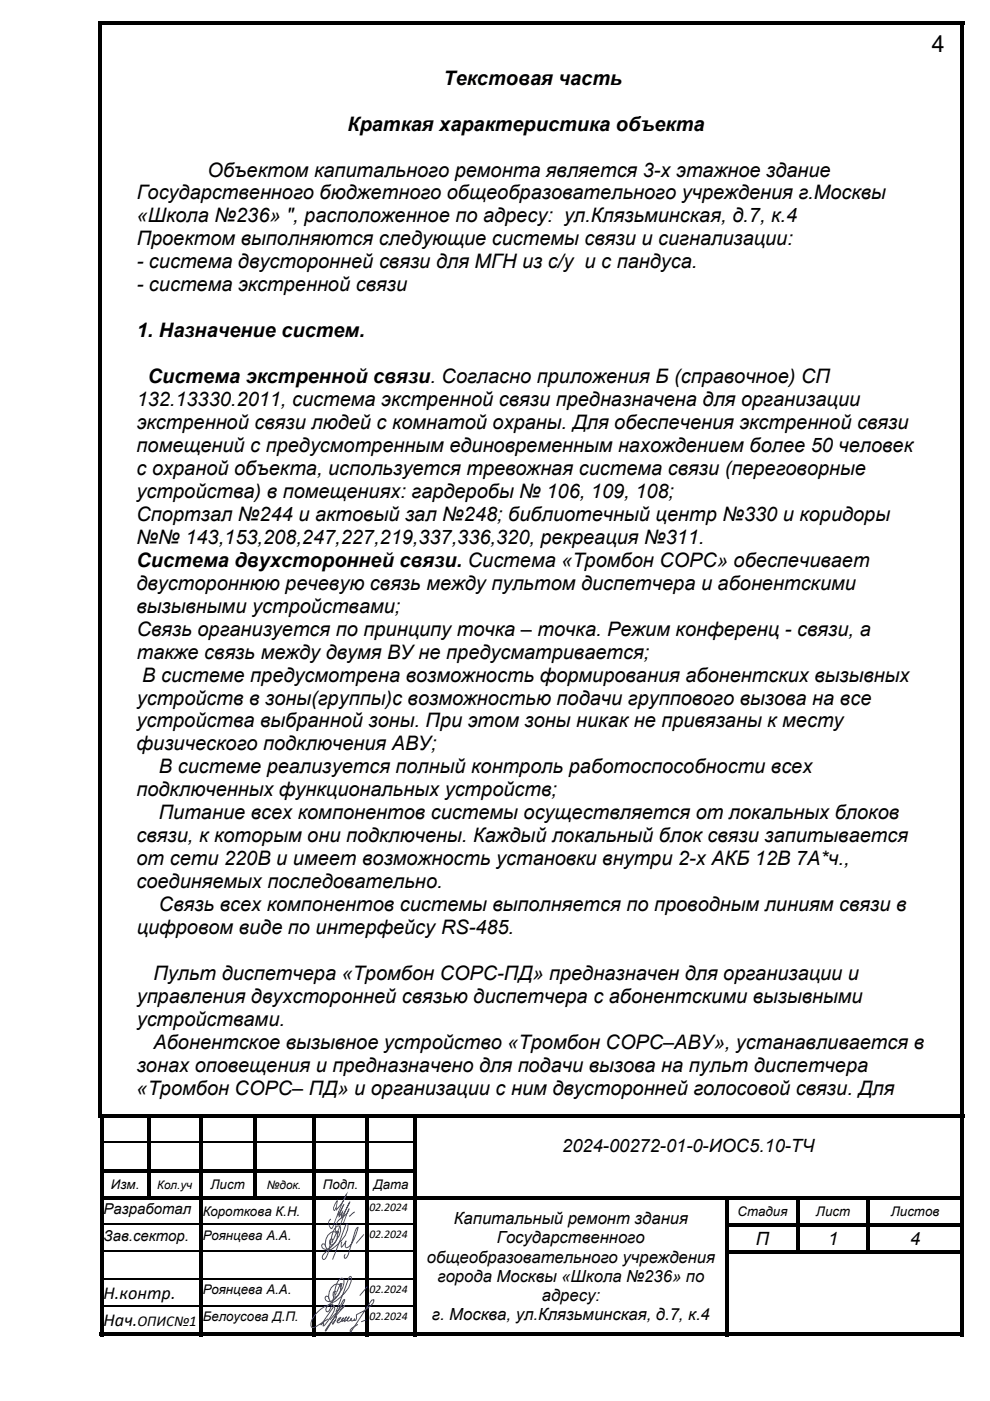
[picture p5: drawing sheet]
<svg xmlns="http://www.w3.org/2000/svg" width="210mm" height="297mm" viewBox="0 0 210 297" stroke-linecap="round" stroke-linejoin="round" font-family="sans-serif">
<defs><g id="words">
<text font-size="4.9" x="197.7" y="11.1">4</text>
<g font-size="4.2">
<text x="94.1" y="17.9">Текстовая часть</text>
<text x="73.7" y="27.7">Краткая характеристика объекта</text>
<text x="44" y="37.4">Объектом капитального ремонта является 3-х этажное здание</text>
<text x="29" y="47.2">«Школа №236» &quot;, расположенное по адресу: ул.Клязьминская, д.7, к.4</text>
<text x="29" y="42.3">Государственного бюджетного общеобразовательного учреждения г.Москвы</text>
<text x="29" y="52">Проектом выполняются следующие системы связи и сигнализации:</text>
<text x="29" y="56.9">- система двусторонней связи для МГН из с/у и с пандуса.</text>
<text x="29" y="61.7">- система экстренной связи</text>
<text x="29" y="71.5">1. Назначение систем.</text>
<text x="31.4" y="81.2">Система экстренной связи. Согласно приложения Б (справочное) СП</text>
<text x="29" y="86.1">132.13330.2011, система экстренной связи предназначена для организации</text>
<text x="29" y="95.8">помещений с предусмотренным единовременным нахождением более 50 человек</text>
<text x="29" y="91">экстренной связи людей с комнатой охраны. Для обеспечения экстренной связи</text>
<text x="29" y="100.7">с охраной объекта, используется тревожная система связи (переговорные</text>
<text x="29" y="105.6">устройства) в помещениях: гардеробы № 106, 109, 108;</text>
<text x="29" y="110.4">Спортзал №244 и актовый зал №248; библиотечный центр №330 и коридоры</text>
<text x="29" y="115.3">№№ 143,153,208,247,227,219,337,336,320, рекреация №311.</text>
<text x="29" y="125">двустороннюю речевую связь между пультом диспетчера и абонентскими</text>
<text x="29" y="120.2">Система двухсторонней связи. Система «Тромбон СОРС» обеспечивает</text>
<text x="29" y="129.9">вызывными устройствами;</text>
<text x="29" y="134.8">Связь организуется по принципу точка – точка. Режим конференц - связи, а</text>
<text x="29" y="139.6">также связь между двумя ВУне предусматривается;</text>
<text x="29" y="149.4">устройств в зоны(группы)с возможностью подачи группового вызова на все</text>
<text x="30.2" y="144.5">В системе предусмотрена возможность формирования абонентских вызывных</text>
<text x="29" y="154.2">устройства выбранной зоны. При этом зоны никак не привязаны к месту</text>
<text x="29" y="159.1">физического подключения АВУ;</text>
<text x="33.7" y="164">В системе реализуется полный контроль работоспособности всех</text>
<text x="29" y="168.8">подключенных функциональных устройств;</text>
<text x="33.7" y="173.7">Питание всех компонентов системы осуществляется от локальных блоков</text>
<text x="29" y="178.6">связи, к которым они подключены. Каждый локальный блок связи запитывается</text>
<text x="29" y="183.5">от сети 220В и имеет возможность установки внутри 2-х АКБ 12В 7А*ч.,</text>
<text x="29" y="188.3">соединяемых последовательно.</text>
<text x="33.7" y="193.2">Связь всех компонентов системы выполняется по проводным линиям связи в</text>
<text x="29" y="198.1">цифровом виде по интерфейсу RS-485.</text>
<text x="32.6" y="207.8">Пульт диспетчера «Тромбон СОРС-ПД» предназначен для организации и</text>
<text x="29" y="212.7">управления двухсторонней связью диспетчера с абонентскими вызывными</text>
<text x="29" y="217.5">устройствами.</text>
<text x="29" y="227.3">зонах оповещения и предназначено для подачи вызова на пульт диспетчера</text>
<text x="32.6" y="222.4">Абонентское вызывное устройство «Тромбон СОРС–АВУ», устанавливается в</text>
<text x="29" y="232.1">«Тромбон СОРС– ПД» и организации с ним двусторонней голосовой связи. Для</text>
</g>
<g font-size="3.9">
<text x="119.3" y="244.3">2024-00272-01-0-ИОС5.10-ТЧ</text>
<text x="160.3" y="264.1">П</text>
<text x="175.6" y="264.1">1</text>
<text x="193" y="264.1">4</text>
<text x="22" y="275.4">Н.контр.</text>
<text x="22" y="281.2">Нач.</text>
</g>
<g font-size="3.5">
<text x="96.2" y="259.6">Капитальный ремонт здания</text>
<text x="105.4" y="263.6">Государственного</text>
<text x="90.5" y="267.7">общеобразовательного учреждения</text>
<text x="92.8" y="271.7">города Москвы «Школа №236» по</text>
<text x="114.9" y="275.8">адресу:</text>
<text x="91.6" y="279.8">г. Москва, ул.Клязьминская, д.7, к.4</text>
</g>
<g font-size="3.2">
<text x="22" y="257.3">Разработал</text>
<text x="22" y="263.1">Зав.сектор.</text>
<text x="29.2" y="281.2">ОПИС№1</text>
</g>
<g font-size="2.8">
<text x="23.5" y="252.1">Изм.</text>
<text x="43" y="257.9">Короткова К.Н.</text>
<text x="44.7" y="252.1">Лист</text>
<text x="68.5" y="252.1">Подп.</text>
<text x="79.2" y="252.1">Дата</text>
<text x="156.4" y="257.9">Стадия</text>
<text x="173.1" y="257.9">Лист</text>
<text x="189" y="257.9">Листов</text>
<text x="43" y="262.8">Роянцева А.А.</text>
<text x="43" y="274.4">Роянцева А.А.</text>
<text x="43" y="280.2">Белоусова Д.П.</text>
</g>
<g font-size="2.5">
<text x="33.4" y="252">Кол.уч</text>
<text x="56.6" y="252">№док.</text>
<text x="78.4" y="256.7">02.2024</text>
<text x="78.4" y="262.5">02.2024</text>
<text x="78.4" y="274.1">02.2024</text>
<text x="78.4" y="279.9">02.2024</text>
</g>
</g></defs>
<g fill="#000">
<path d="M20.8 4.4h.8v.8h-.8zM20.8 4.4h183.7v.8h-183.7zM203.7 4.4h.8v.8h-.8zM20.8 5.2h.8v231h-.8zM20.8 236.2h.8v.8h-.8zM20.8 236.2h183.7v.8h-183.7zM21.2 236.2h.8v.8h-.8zM21.2 236.2h10v.8h-10zM31.2 236.2h.8v.8h-.8zM32 236.2h10.2v.8h-10.2zM42.2 236.2h.8v.8h-.8zM43 236.2h10.6v.8h-10.6z"/>
<path d="M53.6 236.2h.8v.8h-.8zM54.4 236.2h11.7v.8h-11.7zM66.1 236.2h.8v.8h-.8zM66.9 236.2h10.7v.8h-10.7zM77.6 236.2h.7v.8h-.7zM78.3 236.2h9.2v.8h-9.2zM87.5 236.2h.8v.8h-.8zM88.3 236.2h115.4v.8h-115.4zM203.7 236.2h.8v.8h-.8zM203.7 5.2h.8v231h-.8zM21.2 237h.8v5h-.8zM21.2 242h.8v.8h-.8z"/>
<path d="M21.2 242.8h.8v5h-.8zM21.2 247.8h.8v.8h-.8zM21.2 248.6h.8v5h-.8zM21.2 253.6h.8v.8h-.8zM21.2 254.4h.8v5h-.8zM22 247.8h9.2v.8h-9.2zM22 253.6h20.2v.8h-20.2zM31.2 237h.8v5h-.8zM31.2 242h.8v.8h-.8zM31.2 242.8h.8v5h-.8zM31.2 247.8h.8v.8h-.8zM31.2 248.6h.8v5h-.8z"/>
<path d="M32 247.8h10.2v.8h-10.2zM42.2 237h.8v5h-.8zM42.2 242h.8v.8h-.8zM42.2 242.8h.8v5h-.8zM42.2 247.8h.8v.8h-.8zM42.2 248.6h.8v5h-.8zM42.2 253.6h.8v.8h-.8zM42.2 254.4h.8v5h-.8zM43 247.8h10.6v.8h-10.6zM43 253.6h23.1v.8h-23.1zM53.6 237h.8v5h-.8zM53.6 242h.8v.8h-.8z"/>
<path d="M53.6 242.8h.8v5h-.8zM53.6 247.8h.8v.8h-.8zM53.6 248.6h.8v5h-.8zM54.4 247.8h11.7v.8h-11.7zM66.1 237h.8v5h-.8zM66.1 242h.8v.8h-.8zM66.1 242.8h.8v5h-.8zM66.1 247.8h.8v.8h-.8zM66.1 248.6h.8v5h-.8zM66.1 253.6h.8v.8h-.8zM66.1 254.4h.8v5h-.8zM66.9 247.8h10.7v.8h-10.7z"/>
<path d="M66.9 253.6h10.7v.8h-10.7zM77.6 237h.7v5h-.7zM77.6 242h.7v.8h-.7zM77.6 242.8h.7v5h-.7zM77.6 247.8h.7v.8h-.7zM77.6 248.6h.7v5h-.7zM77.6 253.6h.7v.8h-.7zM77.6 254.4h.7v5h-.7zM78.3 247.8h9.2v.8h-9.2zM78.3 253.6h9.2v.8h-9.2zM87.5 237h.8v5h-.8zM87.5 242h.8v.8h-.8z"/>
<path d="M87.5 242.8h.8v5h-.8zM87.5 247.8h.8v.8h-.8zM87.5 248.6h.8v5h-.8zM87.5 253.6h.8v.8h-.8zM87.5 254.4h.8v5h-.8zM88.3 253.6h65.6v.8h-65.6zM153.9 253.6h.7v.8h-.7zM153.9 254.4h.7v5h-.7zM154.6 253.6h14.2v.8h-14.2zM168.8 253.6h.8v.8h-.8zM168.8 254.4h.8v5h-.8zM169.6 253.6h14.2v.8h-14.2z"/>
<path d="M183.8 253.6h.8v.8h-.8zM183.8 254.4h.8v5h-.8zM184.6 253.6h19.1v.8h-19.1zM203.7 237h.8v5h-.8zM203.7 242h.8v.8h-.8zM203.7 242.8h.8v5h-.8zM203.7 247.8h.8v.8h-.8zM203.7 248.6h.8v5h-.8zM203.7 253.6h.8v.8h-.8zM203.7 254.4h.8v5h-.8zM21.2 259.4h.8v.8h-.8zM21.2 260.2h.8v5h-.8z"/>
<path d="M21.2 265.2h.8v.8h-.8zM21.2 266h.8v5h-.8zM21.2 271h.8v.8h-.8zM21.2 271.8h.8v4.9h-.8zM21.2 276.7h.8v.8h-.8zM42.2 259.4h.8v.8h-.8zM42.2 260.2h.8v5h-.8zM42.2 265.2h.8v.8h-.8zM42.2 266h.8v5h-.8zM42.2 271h.8v.8h-.8zM42.2 271.8h.8v4.9h-.8zM42.2 276.7h.8v.8h-.8z"/>
<path d="M66.1 259.4h.8v.8h-.8zM66.1 260.2h.8v5h-.8zM66.1 265.2h.8v.8h-.8zM66.1 266h.8v5h-.8zM66.1 271h.8v.8h-.8zM66.1 271.8h.8v4.9h-.8zM66.1 276.7h.8v.8h-.8zM77.6 259.4h.7v.8h-.7zM77.6 260.2h.7v5h-.7zM77.6 265.2h.7v.8h-.7zM77.6 266h.7v5h-.7zM77.6 271h.7v.8h-.7z"/>
<path d="M77.6 271.8h.7v4.9h-.7zM77.6 276.7h.7v.8h-.7zM87.5 259.4h.8v.8h-.8zM87.5 260.2h.8v5h-.8zM87.5 265.2h.8v.8h-.8zM87.5 266h.8v5h-.8zM87.5 271h.8v.8h-.8zM87.5 271.8h.8v4.9h-.8zM87.5 276.7h.8v.8h-.8zM153.9 259.4h.7v.8h-.7zM153.9 260.2h.7v5h-.7zM153.9 265.2h.7v.8h-.7z"/>
<path d="M153.9 266h.7v5h-.7zM153.9 271h.7v.8h-.7zM153.9 271.8h.7v4.9h-.7zM153.9 276.7h.7v.8h-.7zM154.6 259.4h14.2v.8h-14.2zM154.6 265.2h49.1v.7h-49.1zM168.8 259.4h.8v.8h-.8zM168.8 260.2h.8v5h-.8zM169.6 259.4h14.2v.8h-14.2zM183.8 259.4h.8v.8h-.8zM183.8 260.2h.8v5h-.8zM184.6 259.4h19.1v.8h-19.1z"/>
<path d="M203.7 259.4h.8v.8h-.8zM203.7 260.2h.8v5h-.8zM203.7 265.2h.8v.8h-.8zM203.7 266h.8v5h-.8zM203.7 271h.8v.8h-.8zM203.7 271.8h.8v4.9h-.8zM203.7 276.7h.8v.8h-.8zM21.2 277.5h.8v5.8h-.8zM21.2 282.5h21v.8h-21zM42.2 277.5h.8v5.8h-.8zM43 282.5h23.1v.8h-23.1zM66.1 277.5h.8v5.8h-.8z"/>
<path d="M66.9 282.5h10.7v.8h-10.7zM77.6 277.5h.7v5.8h-.7zM78.3 282.5h9.2v.8h-9.2zM87.5 277.5h.8v5.8h-.8zM88.3 282.5h65.6v.8h-65.6zM153.9 277.5h.7v5.8h-.7zM154.6 282.5h49.1v.8h-49.1zM203.7 277.5h.8v5.8h-.8zM203.7 282.5h.8v.8h-.8z"/>
</g>
<g fill="none" stroke="#000" stroke-width=".25">
<path d="M22 242.1h9.2M22 259.5h20.2M32 242.1h10.2M43 242.1h10.6M43 259.5h23.1M54.4 242.1h11.7M66.9 242.1h10.7M66.9 259.5h10.7M78.3 242.1h9.2M78.3 259.5h9.2M22 265.3h20.2M22 271.1h20.2"/>
<path d="M22 276.9h20.2M43 265.3h23.1M43 271.1h23.1M43 276.9h23.1M66.9 265.3h10.7M66.9 271.1h10.7M66.9 276.9h10.7M78.3 265.3h9.2M78.3 271.1h9.2M78.3 276.9h9.2"/>
</g>
<g fill="none" stroke="#00f" stroke-width=".21">
<path d="M71.2 256.1l-.2 .5a.38 .38 0 0 1-.4-.3 .38 .38 0 0 1 .2-.4l.7-1.3-.2 1.9 1.5-1.9 .7-1.4-3.1 7.2a1.18 1.18 0 0 1-.7-1.4l.4-.5M71.8 256.9l-.1 .9 1.2-2.3-.9 2.3 .6-.8-.2 1.1 1.8-3.2-.6 1-1.9 5a.27 .27 0 0 1-.3 .3 .27 .27 0 0 1-.2-.3 2.99 2.99 0 0 1 1.8-3.1l.7-.7 .4-.8-1.2 3M75.2 257l-1.1 .8M70.4 263.6l.2-.5-.2-.4h-.3l-.1 .3-.1 .6 .2 .3a.84 .84 0 0 0 1-.5 1.6 1.6 0 0 0 .1-2.2 1.69 1.69 0 0 0-2.1 1.5 1.88 1.88 0 0 0 .5 2.3 2.58 2.58 0 0 0 2-1.2 5.4 5.4 0 0 0 2.2-4l-.2-.3-.3 .4-2.8 7.2M70.7 263.7a1.68 1.68 0 0 1-2.1 1.1l-.3-.3v-.6l.2-.2 .4 .1 .2 .5M70.9 276.8l-2.8 4.1 .5-.5-.1 .7 .3-.1 1.6-2.3a2.29 2.29 0 0 0 .5-1.9 1.07 1.07 0 0 0-1.1-.2 6 6 0 0 0-3.9 4l.2 .8h.6l2.9-1.8M71.1 279.3l.3-.2-.6 1.4-.3 .2 .1-.3 .6-.5M71.1 274.7l.2-.5-.2-.4h-.2l-.2 .3-.1 .6 .2 .3a.84 .84 0 0 0 1-.5 1.58 1.58 0 0 0 .1-2.2 1.68 1.68 0 0 0-2 1.5 1.88 1.88 0 0 0 .4 2.3 2.59 2.59 0 0 0 2-1.2 5.4 5.4 0 0 0 2.2-4l-.2-.3-.3 .4-2.7 7.1M71.4 274.8a1.68 1.68 0 0 1-2.1 1.1l-.2-.3-.1-.6 .2-.2 .4 .1 .2 .5M71.7 262.4a9.6 9.6 0 0 1-3 3.4 .77 .77 0 0 0 0 1.3l.4-.3 .4-.9 .9-4 .5-1.2a1.17 1.17 0 0 1 .9-.8l.4 .2v.3a2.33 2.33 0 0 1-.6 2l.2-1.4-.4 .5 .1-.5-.8 1.8M72.1 277.9l.6-.8 .4-.3-.3 .4a27.2 27.2 0 0 0-3.7 4.8l-.1 .2h.1l2-3.1 1.6-3.2 .3-.4-.1 .6a16.8 16.8 0 0 1-3 3.8M72.4 273.5a9.6 9.6 0 0 1-2.9 3.4 .77 .77 0 0 0-.1 1.2l.4-.2 .5-.9 .9-4.1 .4-1.1a1.14 1.14 0 0 1 1-.8l.3 .2 .1 .3a2.35 2.35 0 0 1-.7 2l.2-1.4-.4 .5 .1-.5-.8 1.8"/>
<path d="M72.5 263.3l-.1 1.1 1-1.3-.2 1 .1 .3 .2 .1a2.28 2.28 0 0 0 1.6-1.8l.9-2.5a1.93 1.93 0 0 0-.9 1.5l-1.3 4.4-.5 .7-.2-.1-.1-.4 .2-.4M77.2 261.7l-1.7 1.9M77.7 279.8l-1.1 .4M77.9 272.8l-1.6 1.9M71.5 280.2l.5-.4 .3-.5-.5 .2-.3 .8 .4 .1 .6-.4 .4-.6-.4 .4 .1 .4 .2-.1 .7-.9-.4 .4-.1 .6 .6-.4 .5-.6-.3 .3-.1 .6 .6-.1 .3-.5-.2 .1v.2l.1 .2 .6-.1 .1-.3v.3h.3l.1-.3v-.9l1.6-.8 1.5-1.1 .4-.5 .2-.7h-.4l-.3 .4-4.2 6.5-.1-.5 1.6-1.2"/>
</g>
<use href="#words"/>
</svg>
